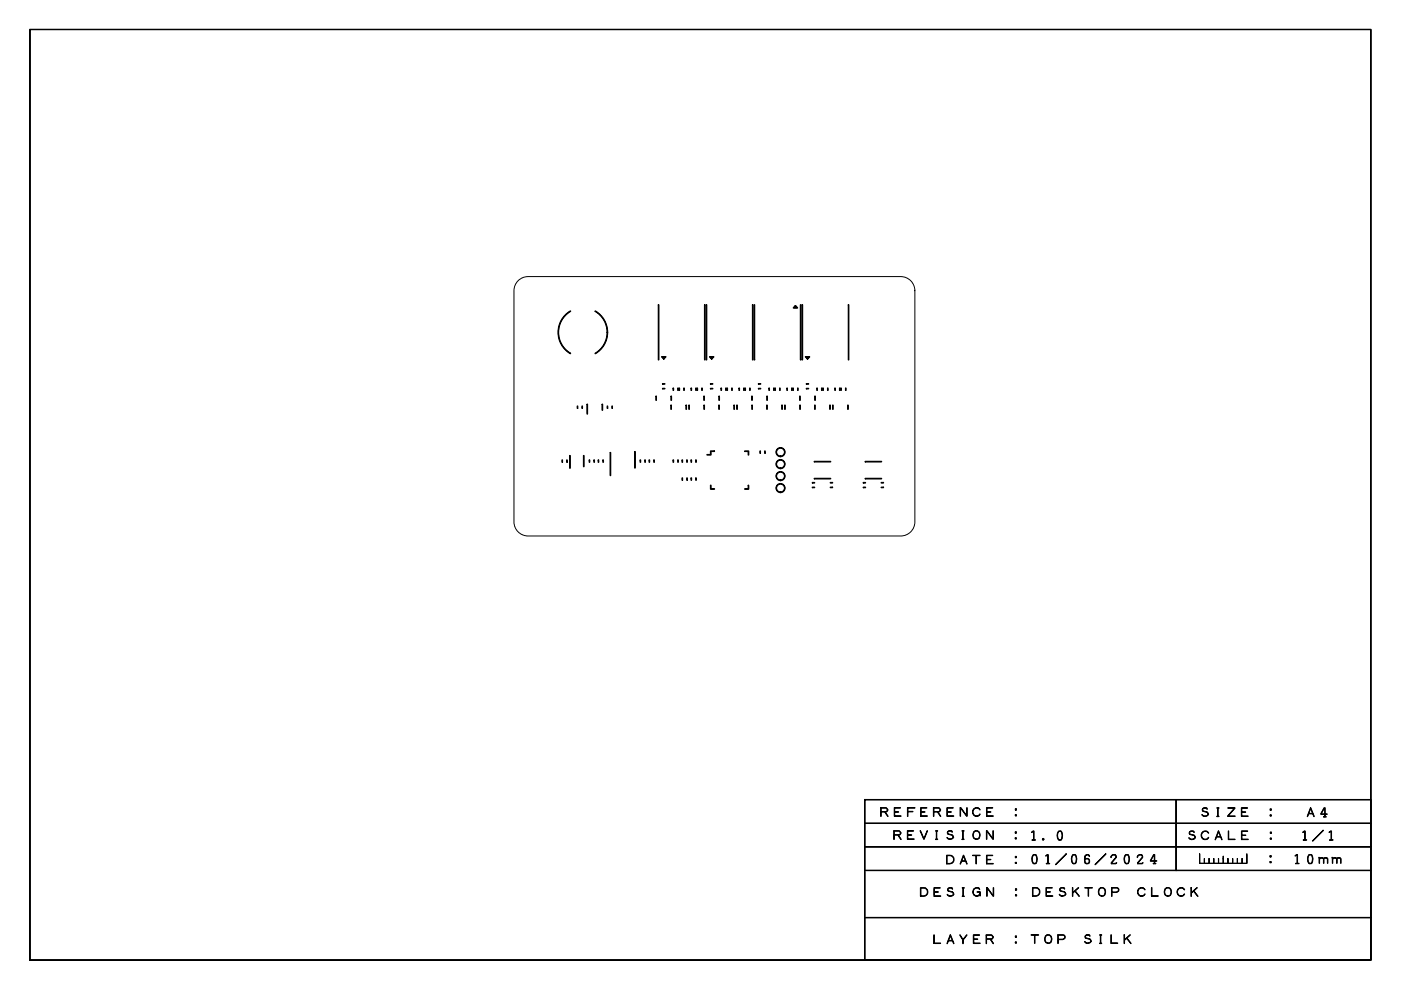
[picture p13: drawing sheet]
<svg xmlns="http://www.w3.org/2000/svg" width="297mm" height="210mm" viewBox="0 0 297 210" stroke-linecap="round" stroke-linejoin="round" font-family="sans-serif">
<defs><g id="words">
<g font-size="2.5">
<text x="186.3" y="173.5">REFERENCE</text>
<text x="214.2" y="173.5">:</text>
<text x="254.3" y="173.5">SIZE</text>
<text x="268.2" y="173.5">:</text>
<text x="276.6" y="173.5">A4</text>
<text x="189" y="178.4">REVISION</text>
<text x="214.2" y="178.4">: 1.0</text>
<text x="251.5" y="178.4">SCALE</text>
<text x="268.3" y="178.4">:</text>
<text x="275.4" y="178.4">1/1</text>
<text x="200.2" y="183.6">DATE</text>
<text x="214.2" y="183.6">: 01/06/2024</text>
<text x="268.2" y="183.4">:</text>
<text x="273.8" y="183.4">10mm</text>
<text x="194.7" y="190.4">DESIGN</text>
<text x="214.2" y="190.4">: DESKTOP</text>
<text x="240.8" y="190.4">CLOCK</text>
<text x="197.4" y="200.4">LAYER</text>
<text x="214.2" y="200.4">: TOP</text>
<text x="229.4" y="200.4">SILK</text>
</g>
</g></defs>
<g fill="none" stroke="#000" stroke-width=".21">
<path d="M6.3 6.2h284.4v197.4h-284.4l284.3-.1v-197.2h-284.2l-.1 197.3zM6.3 6.3h284.4v197.3h-284.4zM109.8 59.5l.8-.5 1.4-.4h79a3 3 0 0 1 3 3v49a3 3 0 0 1-3 3h-79a3 3 0 0 1-3-3v-49l.3-1.3zM119.8 66.8l1.2-.8a5.3 5.3 0 0 0 0 9 5.2 5.2 0 0 1-1.2-8.2zM120.9 66a5.2 5.2 0 0 0 0 8.9M126.2 66a4.8 4.8 0 0 1 2.6 4.5 5.7 5.7 0 0 0-2.6-4.5zM126.2 66a5.2 5.2 0 0 1 0 8.9M128.7 70.4h.1a4.8 4.8 0 0 1-2.6 4.6 5.6 5.6 0 0 0 2.5-4.6zM139.6 64.6l.1 .1-.1 11.6zM139.6 64.7v11.6M140.3 75.6l.9 .1-.5 .4v-.1l.2-.3h-.4l.3 .3-.1 .1zM140.3 75.7h.8l-.4 .4z"/>
<path d="M149.4 64.6l.1 .1-.1 11.6zM149.4 64.7v11.6M149.7 64.6l.2 .1-.1 11.6zM149.8 64.7v11.6M150.4 75.6l1 .1-.5 .4-.1-.1 .3-.3h-.4l.3 .3-.1 .1zM150.5 75.7h.8l-.4 .4zM159.5 64.6l.2 .1-.1 11.6zM159.6 64.7v11.6M159.9 64.6l.1 .1-.1 11.6zM160 64.7v11.6M168.6 64.8l.5 .5h-.9l.4-.5 .1 .1-.3 .3h.5zM168.6 64.9l.5 .4h-.9z"/>
<path d="M169.7 64.6l.1 .1v11.6zM169.7 64.7v11.6M170 64.6l.2 .1-.1 11.6zM170.1 64.7v11.6M170.8 75.6l.9 .1-.5 .4-.1-.1 .3-.3h-.4l.3 .3-.1 .1zM170.8 75.7h.8l-.4 .4zM179.8 64.6l.2 .1-.1 11.6zM179.9 64.7v11.6M119.1 97.5l.2 .1-.1 .4zM119.2 97.6v.4M120.2 97.5l.1 .1-.1 .4zM120.2 97.6v.4"/>
<path d="M120.8 96.6h.1l-.1 2.7zM120.8 96.6v2.6M122.4 86.1h.1l-.1 .5zM122.4 86.1v.4M123.4 86.1h.1l-.1 .5zM123.4 86.1v.4M123.7 96.6h.1v2.4zM123.8 96.6v2.3M124.5 85.7h.1l-.1 2.1zM124.5 85.7v2M124.9 97.5l.2 .1-.1 .4zM125 97.6v.4"/>
<path d="M125.9 97.5l.2 .1-.1 .4zM126 97.6v.4M126.8 97.5l.2 .1-.1 .4zM126.9 97.6v.4M127.7 85.7h.1l-.1 1.3zM127.7 85.7v1.2M127.8 97.5l.2 .1-.1 .4zM127.9 97.6v.4M128.7 86.1h.2l-.1 .5zM128.8 86.1v.4M129.4 96h.1l-.1 4.9zM129.4 96v4.8"/>
<path d="M129.8 86.1h.1l-.1 .5zM129.8 86.1v.4M134.6 95.8h.1l-.1 3.5zM134.6 95.8v3.4M135.7 97.5l.2 .1-.1 .4zM135.8 97.6v.4M136.7 97.5l.1 .1v.4zM136.8 97.6v.4M137.6 97.5l.2 .1-.1 .4zM137.7 97.6v.4M138.6 97.5l.2 .1-.1 .4zM138.7 97.6v.4"/>
<path d="M139.1 84h.1l-.1 .9zM139.1 84v.8M140.5 81.4h.5l-.5 .1zM140.5 82.3l.5 .1-.5 .1zM140.5 81.4h.4M140.5 82.4h.4M142.2 85.9h.2l-.1 .9zM142.3 84h.1l-.1 .9zM142.3 85.9v.8M142.3 84v.8M142.7 82.3h.1v.5zM142.7 97.5l.1 .1v.4z"/>
<path d="M142.8 82.3v.4M142.8 97.6v.4M143.7 82.3h.1v.5zM143.7 97.5l.1 .1v.4zM143.8 82.3v.4M143.8 97.6v.4M144 82.3h.1l-.1 .5zM144 82.3v.4M144.6 97.5l.1 .1v.4zM144.7 97.6v.4M145 82.3h.1l-.1 .5zM145 82.3v.4"/>
<path d="M145.5 85.9h.1l-.1 .9zM145.5 85.9v.8M145.6 97.5l.1 .1v.4zM145.7 97.6v.4M146 85.9h.2l-.1 .9zM146.1 85.9v.8M146.5 82.3h.1v.5zM146.5 97.5l.1 .1v.4zM146.6 82.3v.4M146.6 97.6v.4M147.5 82.3h.1v.5zM147.5 97.5l.1 .1v.4z"/>
<path d="M147.6 82.3v.4M147.6 97.6v.4M147.8 82.3h.1l-.1 .5zM147.8 82.3v.4M148.8 82.3h.1l-.1 .5zM148.8 82.3v.4M149.2 84h.2l-.1 .9zM149.3 85.9h.1l-.1 .9zM149.3 84v.8M149.3 85.9v.8M150.6 81.4h.6l-.5 .1zM150.6 82.4h.6l-.5 .1z"/>
<path d="M150.6 95.6l.9 .1h-.7l-.1 .8h-.8v-.2h.7zM150.7 81.4h.4M150.7 82.4h.4M151.4 95.7h-.7v.7h-.8M152.4 85.9h.1v.9zM152.4 84h.2l-.1 .9zM152.5 85.9v.8M152.5 84v.8M152.9 82.3h.1l-.1 .5zM152.9 82.3v.4M153.9 82.3h.1l-.1 .5zM153.9 82.3v.4"/>
<path d="M154.1 82.3h.2l-.1 .5zM154.2 82.3v.4M155.2 82.3h.1l-.1 .5zM155.2 82.3v.4M155.6 85.9h.1v.9zM155.7 85.9v.8M156.2 85.9h.1v.9zM156.3 85.9v.8M156.7 82.3h.1l-.1 .5zM156.7 82.3v.4M157.7 82.3h.1l-.1 .5zM157.7 82.3v.4"/>
<path d="M157.9 95.6h.8v.9l-.1-.8h-.7zM157.9 82.3h.2l-.1 .5zM157.9 95.7h.8v.7M158 82.3v.4M159 82.3h.1l-.1 .5zM159 82.3v.4M159.4 84h.1l-.1 .9zM159.4 85.9h.1v.9zM159.4 84v.8M159.5 85.9v.8M160.8 81.4h.5l-.5 .1zM160.8 82.4h.5l-.5 .1z"/>
<path d="M160.8 81.4h.4M160.8 82.4h.4M161.1 95.6l.2 .1-.1 .4zM161.2 95.7v.4M162.1 95.6l.1 .1v.4zM162.2 95.7v.4M162.6 85.9h.1l-.1 .9zM162.6 84h.1l-.1 .9zM162.6 85.9v.8M162.6 84v.8M163 82.3h.2l-.1 .5zM163.1 82.3v.4"/>
<path d="M164 82.3h.2l-.1 .5zM164.1 82.3v.4M164.3 82.3h.1l-.1 .5zM164.3 82.3v.4M164.8 95.2a.98 .98 0 0 1 1.6 .3 .98 .98 0 0 1-.9 1.3h.1a.83 .83 0 0 1-1-.9 .83 .83 0 0 1 1-.8 .83 .83 0 0 1 .6 1.1l-.4 .4-.4 .1 .1 .1a.97 .97 0 0 1-.9-.6 .97 .97 0 0 1 .2-1zM164.8 97.7a.98 .98 0 0 1 1.6 .3 .98 .98 0 0 1-.9 1.4l.1-.1a.83 .83 0 0 1-1-.8 .83 .83 0 0 1 1-.8 .83 .83 0 0 1 .6 1l-.4 .5h-.4l.1 .2a.97 .97 0 0 1-.9-.6 .97 .97 0 0 1 .2-1.1zM165.3 82.3h.1l-.1 .5zM165.4 82.3v.4M165.8 85.9h.1l-.1 .9zM165.8 85.9v.8M166.4 85.9h.1l-.1 .9zM166.4 85.9v.8"/>
<path d="M166.8 82.3h.2l-.1 .5zM166.9 82.3v.4M167.9 82.3h.1l-.1 .5zM167.9 82.3v.4M168.1 82.3h.1v.5zM168.2 82.3v.4M169.1 82.3h.1v.5zM169.2 82.3v.4M169.5 84h.2l-.1 .9zM169.6 85.9h.1l-.1 .9zM169.6 84v.8M169.6 85.9v.8"/>
<path d="M170.9 81.4h.6l-.5 .1zM170.9 82.4h.6l-.5 .1zM171 81.4h.4M171 82.4h.4M172.6 97.8l3.5 .1h-3.4zM172.7 97.9h3.4M172.7 85.9h.1v.9zM172.8 84h.1l-.1 .9zM172.8 85.9v.8M172.8 84v.8M173.2 82.3h.1l-.1 .5zM173.2 82.3v.4"/>
<path d="M174.2 82.3h.1l-.1 .5zM174.2 82.3v.4M174.4 82.3h.2l-.1 .5zM174.5 82.3v.4M175.5 82.3h.1l-.1 .5zM175.5 82.3v.4M175.9 85.9h.1v.9zM176 85.9v.8M176.5 85.9h.2l-.1 .9zM176.6 85.9v.8M177 82.3h.1l-.1 .5zM177 82.3v.4"/>
<path d="M178 82.3h.1l-.1 .5zM178.1 82.3v.4M178.3 82.3h.1l-.1 .5zM178.3 82.3v.4M179.3 82.3h.1l-.1 .5zM179.3 82.3v.4M179.7 85.9h.2l-.1 .9zM179.8 85.9v.8M183.4 97.8l3.5 .1h-3.4zM183.5 97.9h3.4M144.6 101.3l.1 .1v.5zM144.7 101.4v.4"/>
<path d="M145.6 101.3l.1 .1v.5zM145.7 101.4v.4M146.5 101.3l.1 .1v.5zM146.6 101.4v.4M147.5 101.3l.1 .1v.5zM147.6 101.4v.4M150.7 102.9l.1 .7h.6l.1 .1h-.9zM150.7 102.9v.8h.7M157.9 103.6h.7v-.7h.2l-.1 .8zM158.7 102.9v.8h-.8M164.8 100.3a.98 .98 0 0 1 1.6 .3 .98 .98 0 0 1-.9 1.3l.1-.1a.83 .83 0 0 1-1-.8 .83 .83 0 0 1 1-.8 .83 .83 0 0 1 .6 1.1l-.4 .4-.4 .1 .1 .1a.97 .97 0 0 1-.9-.6 .97 .97 0 0 1 .2-1zM164.8 102.8a.98 .98 0 0 1 1.6 .3 .98 .98 0 0 1-.9 1.4l.1-.1a.83 .83 0 0 1-1-.9 .83 .83 0 0 1 1-.8 .83 .83 0 0 1 .6 1.1l-.4 .4-.4 .1 .1 .2a.97 .97 0 0 1-.9-.6 .97 .97 0 0 1 .2-1.1z"/>
<path d="M172.2 102.3h.5l-.4 .1zM172.2 103.3h.5l-.4 .1zM172.3 102.3h.4M172.3 103.3h.4M172.6 101.4l3.5 .1h-3.4zM172.7 101.5h3.4M176 103.3h.6l-.5 .1zM176 102.3h.6l-.5 .1zM176.1 102.3h.4M176.1 103.3h.4M183 102.3h.5l-.4 .1zM183 103.3h.5l-.4 .1z"/>
<path d="M183.1 102.3h.4M183.1 103.3h.4M183.4 101.4l3.5 .1h-3.4zM183.5 101.5h3.4M186.8 103.3h.5l-.4 .1zM186.8 102.3h.5l-.4 .1zM186.9 102.3h.4M186.9 103.3h.4M183.3 179.5l107.4 .1zM183.3 174.5l107.4 .1zM183.3 169.5l.1 34h107.2v-33.9h-107.3l107.4-.1v34.1h-107.4zM183.3 169.6h107.4v34h-107.4z"/>
<path d="M183.3 179.6h107.4M183.3 174.6h107.4M249.3 169.5l.1 15.1zM249.4 169.6v15M183.3 194.5l107.4 .1zM183.3 184.5l107.4 .1zM183.3 194.6h107.4M183.3 184.6h107.4M254.3 181l.1 2h9.9v-2l.1 2.1h-10.1zM254.3 181.1v2h10.1v-2M255.3 182v1.1zM255.4 182.1v1"/>
<path d="M256.3 182l.1 1.1zM256.3 182.1v1M257.3 182l.1 1.1zM257.3 182.1v1M258.3 182v1.1zM258.4 182.1v1M259.3 182l.1 1.1zM259.3 181.5l.1 .6zM259.3 181.6v1.5M260.3 182v1.1zM260.3 182.1v1M261.3 182v1.1z"/>
<path d="M261.4 182.1v1M262.3 182l.1 1.1zM262.3 182.1v1M263.3 182v1.1zM263.4 182.1v1"/>
<circle cx="165.5" cy="98.4" r=".9"/>
<circle cx="165.5" cy="95.9" r=".9"/>
<circle cx="165.5" cy="100.9" r=".9"/>
<circle cx="165.5" cy="103.5" r=".9"/>
</g>
<use href="#words"/>
</svg>
